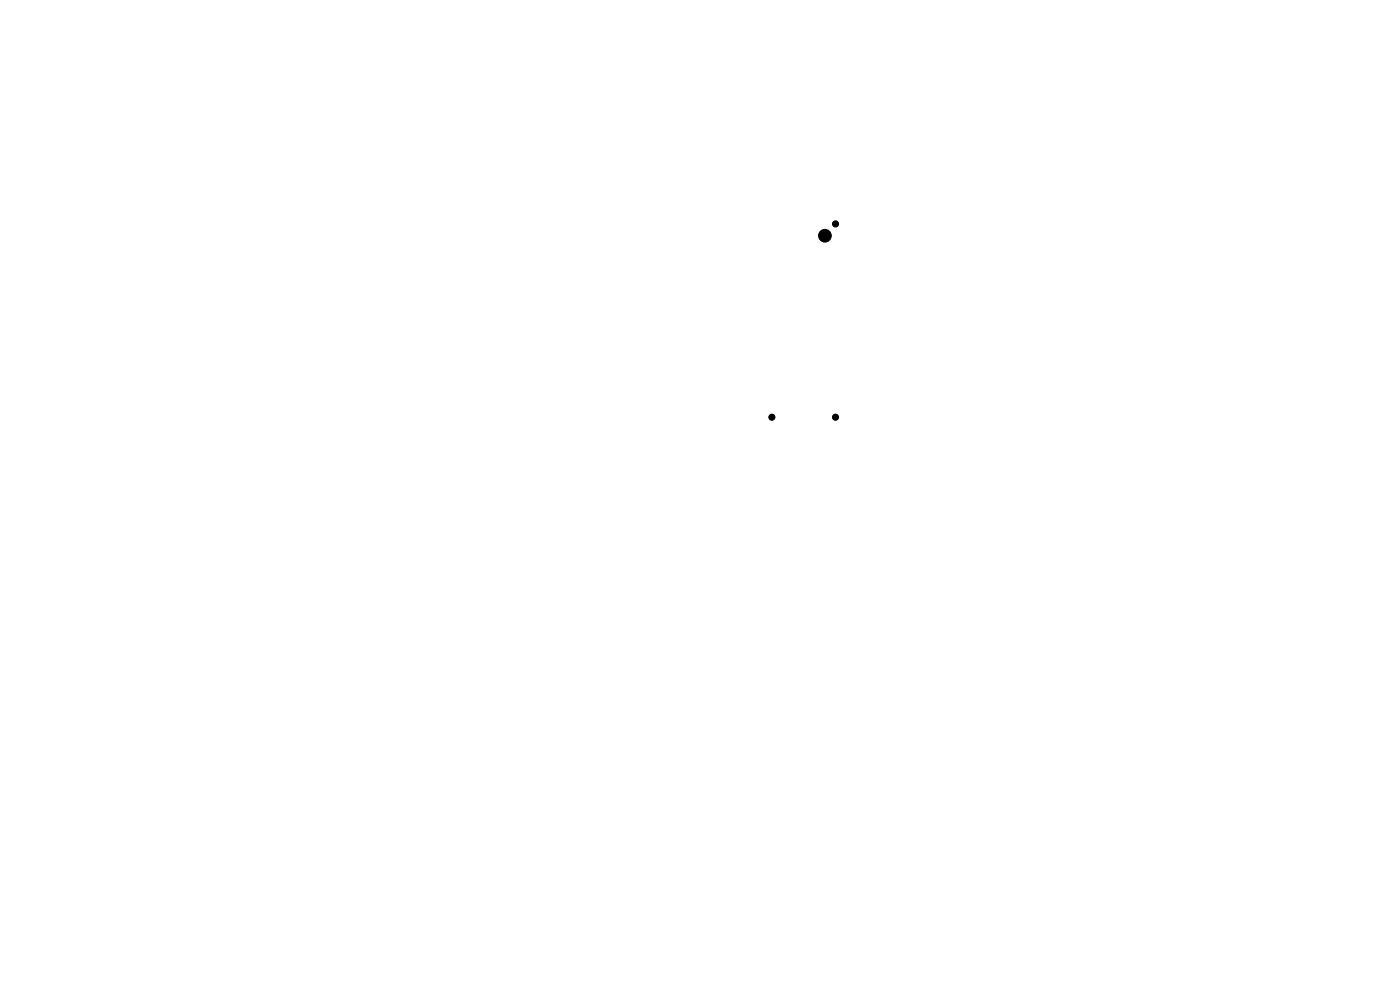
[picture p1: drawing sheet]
<svg xmlns="http://www.w3.org/2000/svg" width="297mm" height="210mm" viewBox="0 0 297 210" stroke-linecap="round" stroke-linejoin="round" font-family="sans-serif">
<g fill="#000" stroke="#000" stroke-width=".21">
<circle cx="175" cy="50" r="1.35"/>
<circle cx="177.3" cy="47.5" r=".65"/>
<circle cx="163.7" cy="88.5" r=".65"/>
<circle cx="177.3" cy="88.5" r=".65"/>
</g>
</svg>
